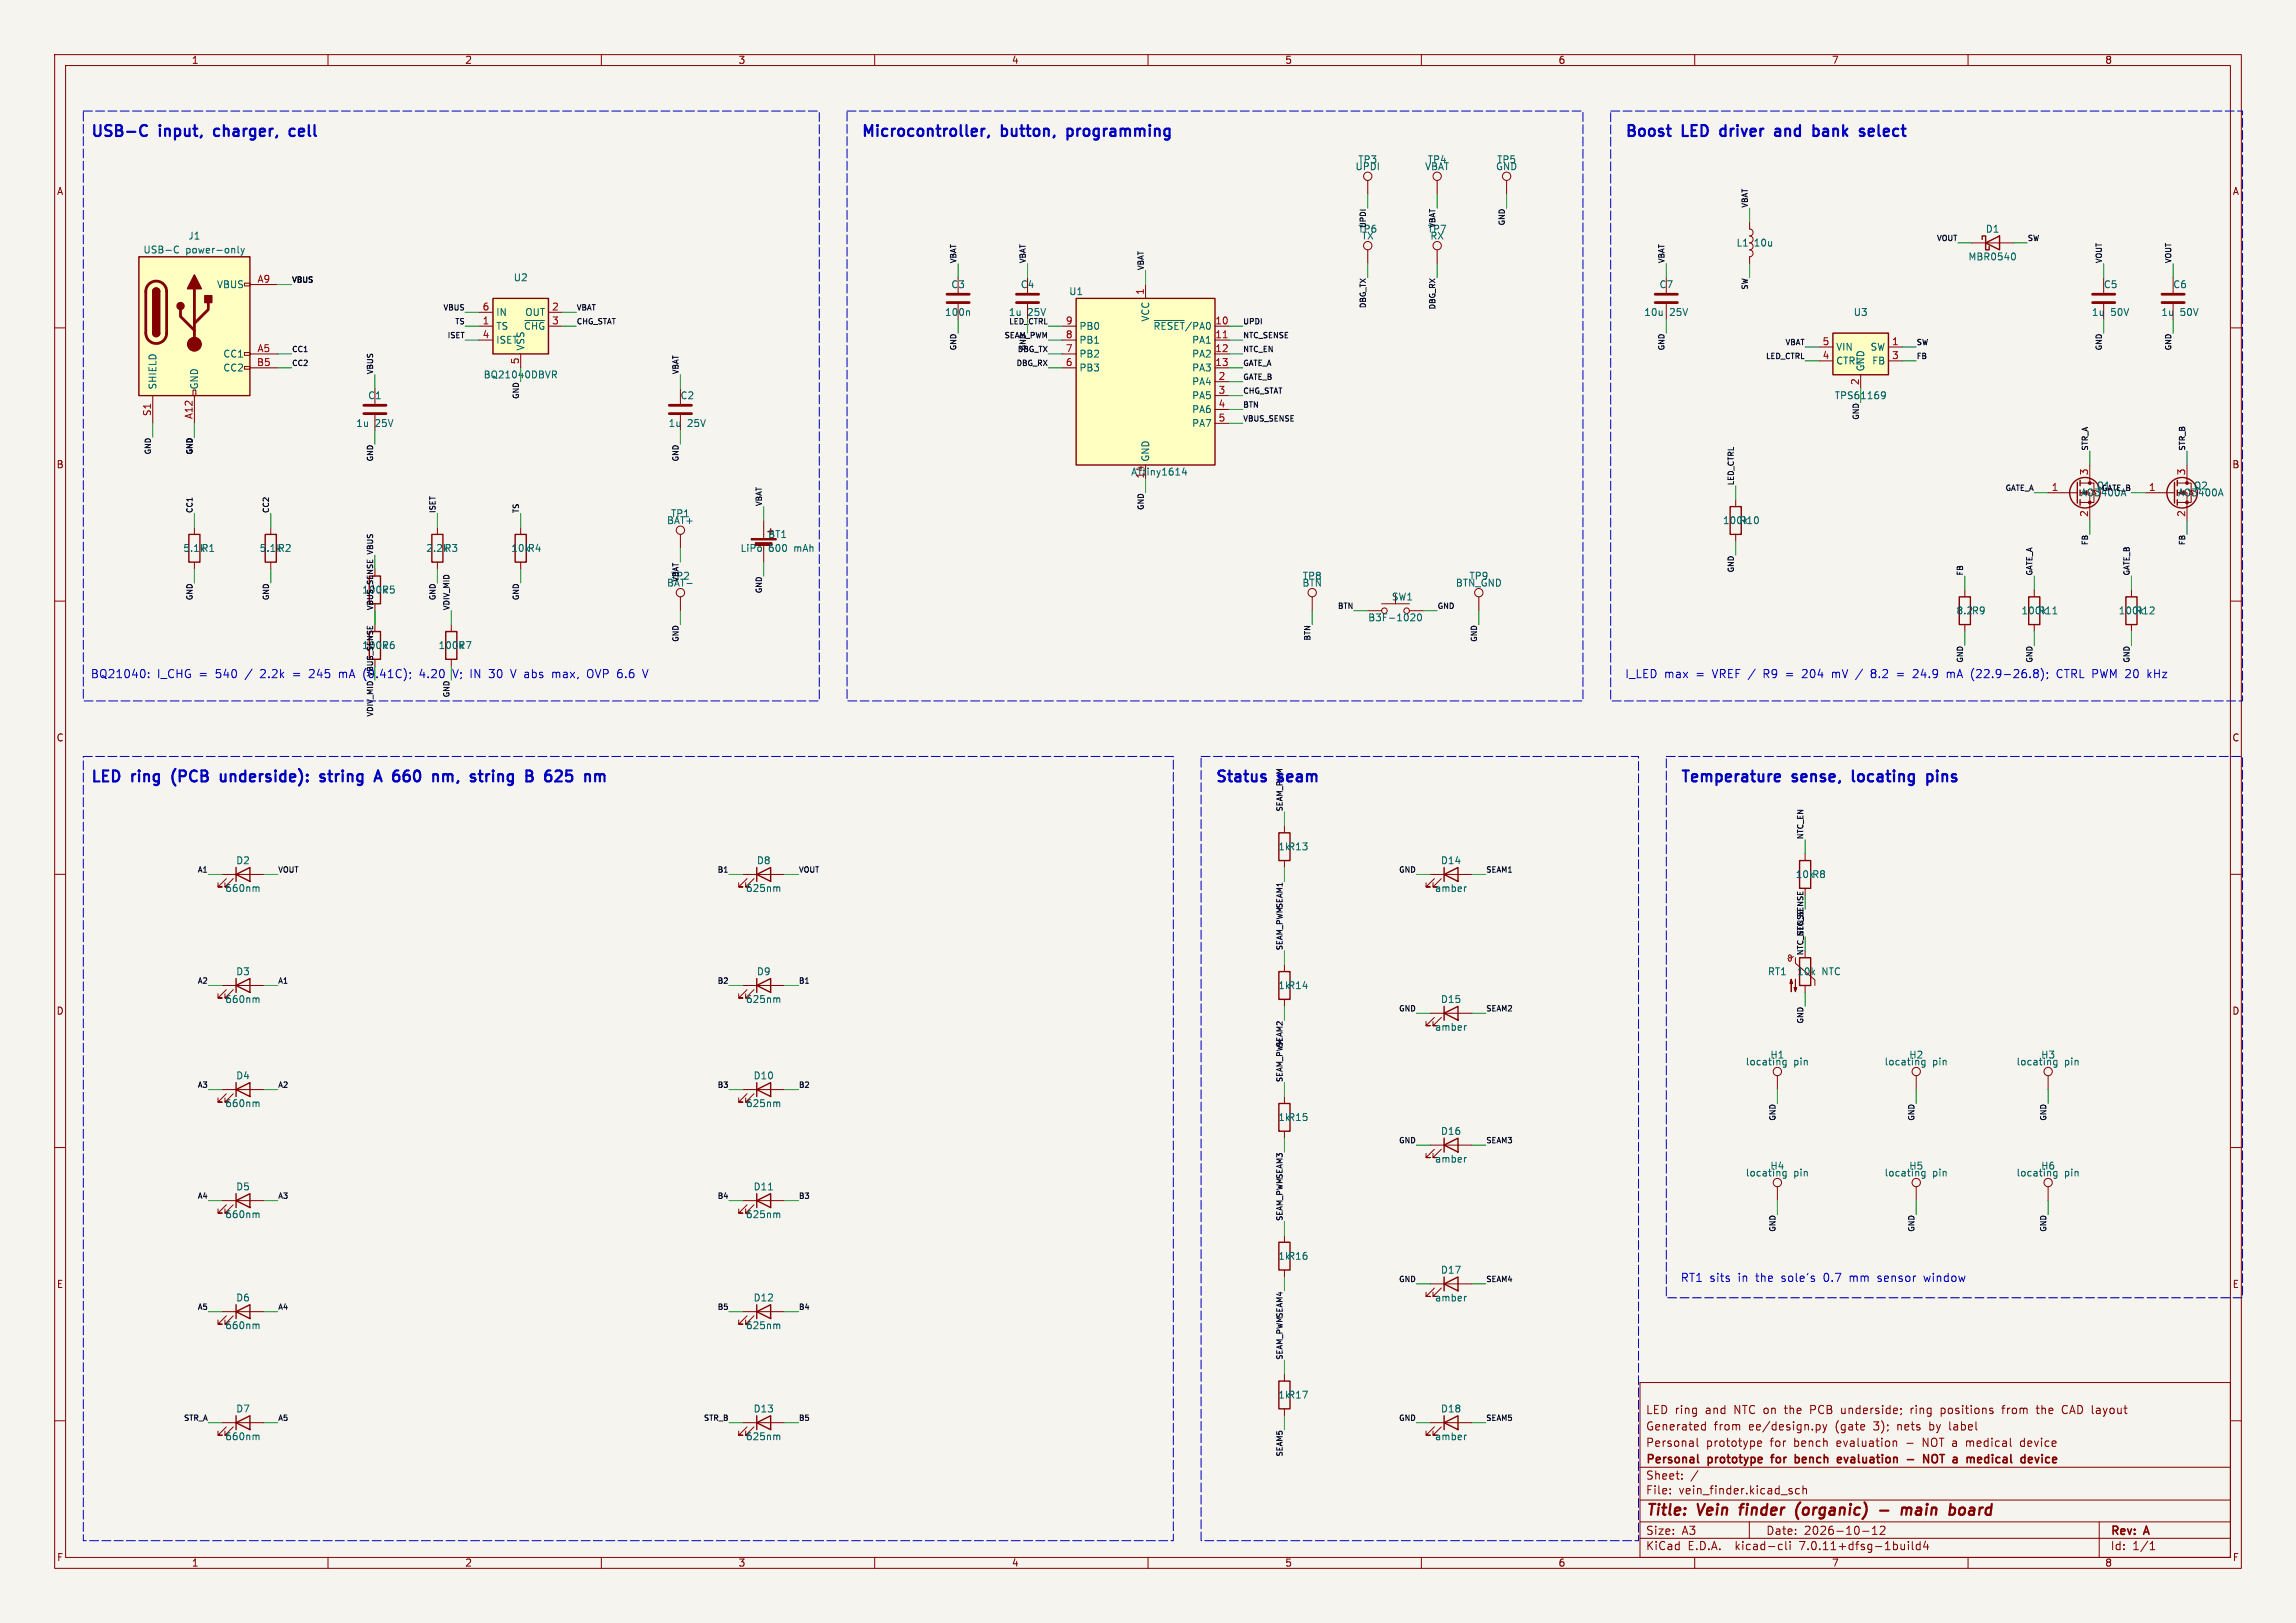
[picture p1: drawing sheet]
<svg xmlns="http://www.w3.org/2000/svg" width="420mm" height="297mm" viewBox="0 0 420 297" stroke-linecap="round" stroke-linejoin="round" font-family="sans-serif">
<defs><g id="words">
<g font-size="2.8" fill="#0000c2">
<text x="16.5" y="25.2">USB-C</text>
<text x="29.3" y="25.2">input,</text>
<text x="40.1" y="25.2">charger,</text>
<text x="54.7" y="25.2">cell</text>
<text x="157.5" y="25.2">Microcontroller,</text>
<text x="183.3" y="25.2">button,</text>
<text x="196.1" y="25.2">programming</text>
<text x="297.2" y="25.2">Boost</text>
<text x="307.9" y="25.2">LED</text>
<text x="315.6" y="25.2">driver</text>
<text x="326.4" y="25.2">and</text>
<text x="334.2" y="25.2">bank</text>
<text x="343.6" y="25.2">select</text>
<text x="16.5" y="143.3">LED</text>
<text x="24.3" y="143.3">ring</text>
<text x="32.4" y="143.3">(PCB</text>
<text x="42.1" y="143.3">underside):</text>
<text x="61.1" y="143.3">string</text>
<text x="72" y="143.3">A</text>
<text x="76.1" y="143.3">660</text>
<text x="84.1" y="143.3">nm,</text>
<text x="91.9" y="143.3">string</text>
<text x="102.8" y="143.3">B</text>
<text x="107.1" y="143.3">625</text>
<text x="222.2" y="143.3">Status</text>
<text x="234" y="143.3">seam</text>
<text x="307.3" y="143.3">Temperature</text>
<text x="328" y="143.3">sense,</text>
<text x="339.8" y="143.3">locating</text>
<text x="354.2" y="143.3">pins</text>
</g>
<g font-size="2.8" fill="#840000">
<text x="301" y="277.9">Title:</text>
<text x="310.6" y="277.9">Vein</text>
<text x="319.2" y="277.9">finder</text>
<text x="330.2" y="277.9">(organic)</text>
<text x="351.1" y="277.9">main</text>
<text x="360.6" y="277.9">board</text>
</g>
<g font-size="2.1" fill="#0000c2">
<text x="16.5" y="124.2">BQ21040:</text>
<text x="28.7" y="124.2">I_CHG =</text>
<text x="39.6" y="124.2">540</text>
<text x="45.2" y="124.2">/</text>
<text x="48.1" y="124.2">2.2k</text>
<text x="54.2" y="124.2">=</text>
<text x="57.3" y="124.2">245</text>
<text x="62.9" y="124.2">mA (0.41C);</text>
<text x="78" y="124.2">4.20</text>
<text x="84.3" y="124.2">V; IN</text>
<text x="91.2" y="124.2">30</text>
<text x="95.4" y="124.2">V abs</text>
<text x="103.2" y="124.2">max,</text>
<text x="109.8" y="124.2">OVP 6.6</text>
<text x="297.2" y="124.2">I_LED max</text>
<text x="310.3" y="124.2">=</text>
<text x="313.4" y="124.2">VREF /</text>
<text x="323" y="124.2">R9</text>
<text x="327.3" y="124.2">=</text>
<text x="330.4" y="124.2">204</text>
<text x="336" y="124.2">mV /</text>
<text x="343.5" y="124.2">8.2</text>
<text x="351.5" y="124.2">24.9</text>
<text x="357.8" y="124.2">mA (22.9-26.8);</text>
<text x="378.3" y="124.2">CTRL PWM 20</text>
<text x="395.3" y="124.2">kHz</text>
<text x="307.3" y="234.7">RT1 sits</text>
<text x="318" y="234.7">in</text>
<text x="321.4" y="234.7">the</text>
<text x="326.2" y="234.7">sole's</text>
<text x="334.1" y="234.7">0.7</text>
<text x="338.9" y="234.7">mm</text>
<text x="344.2" y="234.7">sensor</text>
<text x="352.9" y="234.7">window</text>
</g>
<g font-size="2.1" fill="#840000">
<text x="301" y="262">Generated</text>
<text x="301" y="259">LED ring</text>
<text x="312" y="259">and</text>
<text x="313.5" y="262">from</text>
<text x="317.4" y="259">NTC on</text>
<text x="319.9" y="262">ee/design.py</text>
<text x="326.9" y="259">the</text>
<text x="331.7" y="259">PCB</text>
<text x="335.9" y="262">(gate</text>
<text x="337.5" y="259">underside;</text>
<text x="343" y="262">3);</text>
<text x="347.5" y="262">nets</text>
<text x="350.4" y="259">ring</text>
<text x="353.5" y="262">by</text>
<text x="356" y="259">positions</text>
<text x="357.3" y="262">label</text>
<text x="367.5" y="259">from</text>
<text x="373.9" y="259">the</text>
<text x="378.7" y="259">CAD layout</text>
<text x="301" y="268.2">Personal</text>
<text x="301" y="265">Personal</text>
<text x="312.1" y="265">prototype</text>
<text x="312.5" y="268.2">prototype</text>
<text x="323.9" y="265">for</text>
<text x="324.8" y="268.2">for</text>
<text x="328.3" y="265">bench</text>
<text x="329.6" y="268.2">bench</text>
<text x="336.3" y="265">evaluation</text>
<text x="338" y="268.2">evaluation</text>
<text x="349.1" y="265">-</text>
<text x="352.3" y="265">NOT a</text>
<text x="354.9" y="268.2">NOT</text>
<text x="360.5" y="265">medical</text>
<text x="361" y="268.2">a</text>
<text x="364.1" y="268.2">medical</text>
<text x="370.6" y="265">device</text>
<text x="374.6" y="268.2">device</text>
<text x="301" y="273.7">File:</text>
<text x="301" y="271">Sheet:</text>
<text x="307.1" y="273.7">vein_finder.kicad_sch</text>
<text x="301" y="281.1">Size:</text>
<text x="307.6" y="281.1">A3</text>
<text x="323" y="281.1">Date:</text>
<text x="330" y="281.1">2026-10-12</text>
<text x="386" y="281.3">Rev:</text>
<text x="392.4" y="281.3">A</text>
<text x="301" y="283.9">KiCad</text>
<text x="308.7" y="283.9">E.D.A.</text>
<text x="317.6" y="283.9">kicad-cli</text>
<text x="329.5" y="283.9">7.0.11+dfsg-1build4</text>
<text x="386" y="283.9">Id:</text>
<text x="390.1" y="283.9">1/1</text>
</g>
<g font-size="1.8" fill="#840000">
<text x="35" y="11.9">1</text>
<text x="85" y="11.9">2</text>
<text x="135" y="11.9">3</text>
<text x="185" y="11.9">4</text>
<text x="235" y="11.9">5</text>
<text x="285" y="11.9">6</text>
<text x="335" y="11.9">7</text>
<text x="385" y="11.9">8</text>
<text x="10.3" y="35.9">A</text>
<text x="408.3" y="35.9">A</text>
<text x="10.3" y="85.9">B</text>
<text x="408.2" y="85.9">B</text>
<text x="10.3" y="135.9">C</text>
<text x="408.2" y="135.9">C</text>
<text x="10.3" y="185.9">D</text>
<text x="408.2" y="185.9">D</text>
<text x="10.3" y="235.9">E</text>
<text x="408.3" y="235.9">E</text>
<text x="10.3" y="285.9">F</text>
<text x="35" y="286.9">1</text>
<text x="85" y="286.9">2</text>
<text x="135" y="286.9">3</text>
<text x="185" y="286.9">4</text>
<text x="235" y="286.9">5</text>
<text x="285" y="286.9">6</text>
<text x="335" y="286.9">7</text>
<text x="385" y="286.9">8</text>
<text x="408.3" y="285.9">F</text>
</g>
<g font-size="1.8" fill="#006464">
<text x="247.9" y="31.3">UPDI</text>
<text x="248.4" y="30.1">TP3</text>
<text x="260.6" y="31.3">VBAT</text>
<text x="261.1" y="30.1">TP4</text>
<text x="273.6" y="31.3">GND</text>
<text x="273.8" y="30.1">TP5</text>
<text x="26.1" y="46.6">USB-C</text>
<text x="34" y="46.6">power-only</text>
<text x="34.4" y="44">J1</text>
<text x="248.4" y="42.8">TP6</text>
<text x="249" y="44">TX</text>
<text x="261.1" y="42.8">TP7</text>
<text x="261.5" y="44">RX</text>
<text x="317.6" y="45.3">L1</text>
<text x="320.7" y="45.3">10u</text>
<text x="360" y="47.9">MBR0540</text>
<text x="363.1" y="42.8">D1</text>
<text x="39.6" y="52.9">VBUS</text>
<text x="93.9" y="51.7">U2</text>
<text x="173.9" y="52.9">C3</text>
<text x="186.6" y="52.9">C4</text>
<text x="303.5" y="52.9">C7</text>
<text x="384.7" y="52.9">C5</text>
<text x="397.4" y="52.9">C6</text>
<text x="90.7" y="58">IN</text>
<text x="96" y="58">OUT</text>
<text x="172.8" y="58">100n</text>
<text x="195.5" y="54.2">U1</text>
<text x="210.4" y="58.9" transform="rotate(-90 210.4 58.9)">VCC</text>
<text x="300.7" y="58">10u</text>
<text x="305.4" y="58">25V</text>
<text x="339" y="58">U3</text>
<text x="382.6" y="58">1u</text>
<text x="386.1" y="58">50V</text>
<text x="395.3" y="58">1u</text>
<text x="398.8" y="58">50V</text>
<text x="40.8" y="65.6">CC1</text>
<text x="90.7" y="60.6">TS</text>
<text x="90.7" y="63.1">ISET</text>
<text x="95.7" y="60.6">~{CHG}</text>
<text x="96.1" y="64.3" transform="rotate(-90 96.1 64.3)">VSS</text>
<text x="197.4" y="65.6">PB2</text>
<text x="197.4" y="63.1">PB1</text>
<text x="197.4" y="60.6">PB0</text>
<text x="210.9" y="60.6">~{RESET}/PA0</text>
<text x="218" y="63.1">PA1</text>
<text x="218" y="65.6">PA2</text>
<text x="335.8" y="64.4">VIN</text>
<text x="342.1" y="64.4">SW</text>
<text x="28.8" y="71.4" transform="rotate(-90 28.8 71.4)">SHIELD</text>
<text x="36.4" y="71.4" transform="rotate(-90 36.4 71.4)">GND</text>
<text x="40.8" y="68.2">CC2</text>
<text x="88.4" y="69.4">BQ21040DBVR</text>
<text x="197.4" y="68.2">PB3</text>
<text x="218" y="68.2">PA3</text>
<text x="218" y="70.7">PA4</text>
<text x="335.8" y="66.9">CTRL</text>
<text x="341.2" y="68.1" transform="rotate(-90 341.2 68.1)">GND</text>
<text x="342.4" y="66.9">FB</text>
<text x="67.2" y="73.3">C1</text>
<text x="124.4" y="73.3">C2</text>
<text x="218" y="73.3">PA5</text>
<text x="218" y="75.8">PA6</text>
<text x="335.5" y="73.3">TPS61169</text>
<text x="65.1" y="78.3">1u</text>
<text x="68.6" y="78.3">25V</text>
<text x="122.2" y="78.3">1u</text>
<text x="125.7" y="78.3">25V</text>
<text x="218" y="78.3">PA7</text>
<text x="206.8" y="87.2">ATtiny1614</text>
<text x="209.3" y="87.7" transform="rotate(-90 209.3 87.7)">14</text>
<text x="210.4" y="84.6" transform="rotate(-90 210.4 84.6)">GND</text>
<text x="401.2" y="89.8">Q2</text>
<text x="122.6" y="94.8">TP1</text>
<text x="380.5" y="91">AO3400A</text>
<text x="398.3" y="91">AO3400A</text>
<text x="33.4" y="101.2">5.1k</text>
<text x="36.8" y="101.2">R1</text>
<text x="47.4" y="101.2">5.1k</text>
<text x="50.7" y="101.2">R2</text>
<text x="77.9" y="101.2">2.2k</text>
<text x="81.2" y="101.2">R3</text>
<text x="93.4" y="101.2">10k</text>
<text x="96.4" y="101.2">R4</text>
<text x="121.9" y="96.1">BAT+</text>
<text x="135.4" y="101.2">LiPo</text>
<text x="140.4" y="98.7">BT1</text>
<text x="140.6" y="101.2">600</text>
<text x="145.4" y="101.2">mAh</text>
<text x="315.1" y="96.1">100k</text>
<text x="318.1" y="96.1">R10</text>
<text x="121.9" y="107.5">BAT-</text>
<text x="122.6" y="106.3">TP2</text>
<text x="238.1" y="107.5">BTN</text>
<text x="238.2" y="106.3">TP8</text>
<text x="266.2" y="107.5">BTN_GND</text>
<text x="268.7" y="106.3">TP9</text>
<text x="69.8" y="108.8">R5</text>
<text x="250.2" y="113.9">B3F-1020</text>
<text x="254.5" y="110.1">SW1</text>
<text x="357.8" y="112.6">8.2</text>
<text x="360.6" y="112.6">R9</text>
<text x="369.7" y="112.6">100k</text>
<text x="372.7" y="112.6">R11</text>
<text x="387.5" y="112.6">100k</text>
<text x="390.5" y="112.6">R12</text>
<text x="69.8" y="119">R6</text>
<text x="80.1" y="119">100k</text>
<text x="83.7" y="119">R7</text>
<text x="233.7" y="155.8">1kR13</text>
<text x="43.1" y="158.3">D2</text>
<text x="138.4" y="158.3">D8</text>
<text x="263.5" y="158.3">D14</text>
<text x="328.4" y="160.9">10k</text>
<text x="331.4" y="160.9">R8</text>
<text x="41.1" y="163.4">660nm</text>
<text x="136.4" y="163.4">625nm</text>
<text x="262.4" y="163.4">amber</text>
<text x="43.1" y="178.7">D3</text>
<text x="138.4" y="178.7">D9</text>
<text x="323.3" y="178.7">RT1</text>
<text x="328.6" y="178.7">10k</text>
<text x="333.3" y="178.7">NTC</text>
<text x="41.1" y="183.7">660nm</text>
<text x="136.4" y="183.7">625nm</text>
<text x="233.7" y="181.2">1kR14</text>
<text x="263.5" y="183.7">D15</text>
<text x="262.4" y="188.8">amber</text>
<text x="43.1" y="197.7">D4</text>
<text x="137.8" y="197.7">D10</text>
<text x="319.2" y="195.2">locating</text>
<text x="323.7" y="193.9">H1</text>
<text x="328.1" y="195.2">pin</text>
<text x="344.6" y="195.2">locating</text>
<text x="349.1" y="193.9">H2</text>
<text x="353.5" y="195.2">pin</text>
<text x="368.8" y="195.2">locating</text>
<text x="373.3" y="193.9">H3</text>
<text x="377.6" y="195.2">pin</text>
<text x="41.1" y="202.8">660nm</text>
<text x="136.4" y="202.8">625nm</text>
<text x="233.7" y="205.3">1kR15</text>
<text x="263.5" y="207.9">D16</text>
<text x="262.4" y="213">amber</text>
<text x="319.2" y="215.5">locating</text>
<text x="323.7" y="214.2">H4</text>
<text x="328.1" y="215.5">pin</text>
<text x="344.6" y="215.5">locating</text>
<text x="349.1" y="214.2">H5</text>
<text x="353.5" y="215.5">pin</text>
<text x="368.8" y="215.5">locating</text>
<text x="373.3" y="214.2">H6</text>
<text x="377.6" y="215.5">pin</text>
<text x="43.1" y="218">D5</text>
<text x="137.8" y="218">D11</text>
<text x="41.1" y="223.1">660nm</text>
<text x="136.4" y="223.1">625nm</text>
<text x="233.7" y="230.7">1kR16</text>
<text x="263.5" y="233.3">D17</text>
<text x="43.1" y="238.4">D6</text>
<text x="137.8" y="238.4">D12</text>
<text x="262.4" y="238.4">amber</text>
<text x="41.1" y="243.4">660nm</text>
<text x="136.4" y="243.4">625nm</text>
<text x="233.7" y="256.1">1kR17</text>
<text x="41.1" y="263.8">660nm</text>
<text x="43.1" y="258.7">D7</text>
<text x="136.4" y="263.8">625nm</text>
<text x="137.8" y="258.7">D13</text>
<text x="262.4" y="263.8">amber</text>
<text x="263.5" y="258.7">D18</text>
</g>
<g font-size="1.8" fill="#a90000">
<text x="47" y="51.8">A9</text>
<text x="88.2" y="59.4">1</text>
<text x="88.2" y="56.9">6</text>
<text x="100.9" y="56.9">2</text>
<text x="100.9" y="59.4">3</text>
<text x="194.9" y="59.4">9</text>
<text x="209.3" y="54" transform="rotate(-90 209.3 54)">1</text>
<text x="222.2" y="59.4">10</text>
<text x="47" y="64.5">A5</text>
<text x="88.2" y="62">4</text>
<text x="194.9" y="64.5">7</text>
<text x="194.9" y="62">8</text>
<text x="222.2" y="62">11</text>
<text x="222.2" y="64.5">12</text>
<text x="333.3" y="65.8">4</text>
<text x="333.3" y="63.2">5</text>
<text x="346" y="63.2">1</text>
<text x="346" y="65.8">3</text>
<text x="46.9" y="67.1">B5</text>
<text x="95" y="66.7" transform="rotate(-90 95 66.7)">5</text>
<text x="194.9" y="67.1">6</text>
<text x="222.2" y="67.1">13</text>
<text x="222.8" y="69.6">2</text>
<text x="340.1" y="70.6" transform="rotate(-90 340.1 70.6)">2</text>
<text x="27.7" y="76.2" transform="rotate(-90 27.7 76.2)">S1</text>
<text x="35.3" y="76.8" transform="rotate(-90 35.3 76.8)">A12</text>
<text x="222.8" y="72.1">3</text>
<text x="222.8" y="74.7">4</text>
<text x="222.8" y="77.2">5</text>
<text x="375.2" y="89.9">1</text>
<text x="382" y="87.1" transform="rotate(-90 382 87.1)">3</text>
<text x="393" y="89.9">1</text>
<text x="399.8" y="87.1" transform="rotate(-90 399.8 87.1)">3</text>
<text x="382" y="94.7" transform="rotate(-90 382 94.7)">2</text>
<text x="399.8" y="94.7" transform="rotate(-90 399.8 94.7)">2</text>
</g>
<g font-size="1.8" fill="#0f0f0f">
<text x="184.4" y="58">1u</text>
<text x="188" y="58">25V</text>
<text x="383.4" y="89.8">Q1</text>
<text x="66.1" y="108.8">100k</text>
<text x="66.1" y="119">100k</text>
</g>
<g font-size="1.4" fill="#0f0f0f">
<text x="249.9" y="41.9" transform="rotate(-90 249.9 41.9)">UPDI</text>
<text x="262.6" y="41.8" transform="rotate(-90 262.6 41.8)">VBAT</text>
<text x="275.3" y="41.4" transform="rotate(-90 275.3 41.4)">GND</text>
<text x="319.8" y="38.1" transform="rotate(-90 319.8 38.1)">VBAT</text>
<text x="354.2" y="44.2">VOUT</text>
<text x="370.8" y="44.2">SW</text>
<text x="53.3" y="51.8">VBUS</text>
<text x="175" y="48.3" transform="rotate(-90 175 48.3)">VBAT</text>
<text x="187.7" y="48.3" transform="rotate(-90 187.7 48.3)">VBAT</text>
<text x="209.3" y="49.5" transform="rotate(-90 209.3 49.5)">VBAT</text>
<text x="304.5" y="48.3" transform="rotate(-90 304.5 48.3)">VBAT</text>
<text x="319.8" y="53.2" transform="rotate(-90 319.8 53.2)">SW</text>
<text x="384.5" y="48.3" transform="rotate(-90 384.5 48.3)">VOUT</text>
<text x="397.2" y="48.3" transform="rotate(-90 397.2 48.3)">VOUT</text>
<text x="81" y="56.9">VBUS</text>
<text x="83.1" y="59.4">TS</text>
<text x="105.4" y="56.9">VBAT</text>
<text x="105.4" y="59.4">CHG_STAT</text>
<text x="184.5" y="59.4">LED_CTRL</text>
<text x="227.3" y="59.4">UPDI</text>
<text x="249.9" y="56.5" transform="rotate(-90 249.9 56.5)">DBG_TX</text>
<text x="262.6" y="56.8" transform="rotate(-90 262.6 56.8)">DBG_RX</text>
<text x="53.3" y="64.5">CC1</text>
<text x="81.7" y="62">ISET</text>
<text x="175" y="64.3" transform="rotate(-90 175 64.3)">GND</text>
<text x="183.6" y="62">SEAM_PWM</text>
<text x="186" y="64.5">DBG_TX</text>
<text x="187.7" y="64.3" transform="rotate(-90 187.7 64.3)">GND</text>
<text x="227.3" y="62">NTC_SENSE</text>
<text x="227.3" y="64.5">NTC_EN</text>
<text x="304.5" y="64.3" transform="rotate(-90 304.5 64.3)">GND</text>
<text x="322.9" y="65.8">LED_CTRL</text>
<text x="326.5" y="63.2">VBAT</text>
<text x="350.5" y="65.8">FB</text>
<text x="350.5" y="63.2">SW</text>
<text x="384.5" y="64.3" transform="rotate(-90 384.5 64.3)">GND</text>
<text x="397.2" y="64.3" transform="rotate(-90 397.2 64.3)">GND</text>
<text x="53.3" y="67">CC2</text>
<text x="68.3" y="68.6" transform="rotate(-90 68.3 68.6)">VBUS</text>
<text x="124.2" y="68.6" transform="rotate(-90 124.2 68.6)">VBAT</text>
<text x="185.8" y="67">DBG_RX</text>
<text x="227.3" y="69.6">GATE_B</text>
<text x="227.3" y="67">GATE_A</text>
<text x="95" y="73.2" transform="rotate(-90 95 73.2)">GND</text>
<text x="227.3" y="72.1">CHG_STAT</text>
<text x="227.3" y="74.7">BTN</text>
<text x="227.3" y="77.2">VBUS_SENSE</text>
<text x="340.1" y="77" transform="rotate(-90 340.1 77)">GND</text>
<text x="27.7" y="83.3" transform="rotate(-90 27.7 83.3)">GND</text>
<text x="35.3" y="83.3" transform="rotate(-90 35.3 83.3)">GND</text>
<text x="382" y="82.5" transform="rotate(-90 382 82.5)">STR_A</text>
<text x="399.8" y="82.5" transform="rotate(-90 399.8 82.5)">STR_B</text>
<text x="68.3" y="84.6" transform="rotate(-90 68.3 84.6)">GND</text>
<text x="124.2" y="84.6" transform="rotate(-90 124.2 84.6)">GND</text>
<text x="317.2" y="88.9" transform="rotate(-90 317.2 88.9)">LED_CTRL</text>
<text x="366.7" y="89.9">GATE_A</text>
<text x="384.3" y="89.9">GATE_B</text>
<text x="35.3" y="94" transform="rotate(-90 35.3 94)">CC1</text>
<text x="49.3" y="94" transform="rotate(-90 49.3 94)">CC2</text>
<text x="79.7" y="94" transform="rotate(-90 79.7 94)">ISET</text>
<text x="95" y="94" transform="rotate(-90 95 94)">TS</text>
<text x="139.4" y="92.7" transform="rotate(-90 139.4 92.7)">VBAT</text>
<text x="209.3" y="93.5" transform="rotate(-90 209.3 93.5)">GND</text>
<text x="382" y="99.9" transform="rotate(-90 382 99.9)">FB</text>
<text x="399.8" y="99.9" transform="rotate(-90 399.8 99.9)">FB</text>
<text x="124.2" y="106.6" transform="rotate(-90 124.2 106.6)">VBAT</text>
<text x="317.2" y="104.9" transform="rotate(-90 317.2 104.9)">GND</text>
<text x="359.1" y="105.4" transform="rotate(-90 359.1 105.4)">FB</text>
<text x="371.8" y="105.4" transform="rotate(-90 371.8 105.4)">GATE_A</text>
<text x="389.6" y="105.4" transform="rotate(-90 389.6 105.4)">GATE_B</text>
<text x="35.3" y="110" transform="rotate(-90 35.3 110)">GND</text>
<text x="49.3" y="110" transform="rotate(-90 49.3 110)">GND</text>
<text x="68.3" y="111.8" transform="rotate(-90 68.3 111.8)">VBUS_SENSE VBUS</text>
<text x="79.7" y="110" transform="rotate(-90 79.7 110)">GND</text>
<text x="82.3" y="111.8" transform="rotate(-90 82.3 111.8)">VDIV_MID</text>
<text x="95" y="110" transform="rotate(-90 95 110)">GND</text>
<text x="139.4" y="108.7" transform="rotate(-90 139.4 108.7)">GND</text>
<text x="244.6" y="111.5">BTN</text>
<text x="262.9" y="111.5">GND</text>
<text x="124.2" y="117.6" transform="rotate(-90 124.2 117.6)">GND</text>
<text x="239.8" y="117.4" transform="rotate(-90 239.8 117.4)">BTN</text>
<text x="270.2" y="117.6" transform="rotate(-90 270.2 117.6)">GND</text>
<text x="359.1" y="121.4" transform="rotate(-90 359.1 121.4)">GND</text>
<text x="371.8" y="121.4" transform="rotate(-90 371.8 121.4)">GND</text>
<text x="389.6" y="121.4" transform="rotate(-90 389.6 121.4)">GND</text>
<text x="82.3" y="127.8" transform="rotate(-90 82.3 127.8)">GND</text>
<text x="329.9" y="153.7" transform="rotate(-90 329.9 153.7)">NTC_EN</text>
<text x="36" y="159.7">A1</text>
<text x="50.8" y="159.7">VOUT</text>
<text x="131.1" y="159.7">B1</text>
<text x="146" y="159.7">VOUT</text>
<text x="255.8" y="159.7">GND</text>
<text x="271.8" y="159.7">SEAM1</text>
<text x="234.7" y="174" transform="rotate(-90 234.7 174)">SEAM_PWMSEAM1</text>
<text x="329.9" y="171.4" transform="rotate(-90 329.9 171.4)">NTC_SENSE</text>
<text x="36" y="180.1">A2</text>
<text x="50.8" y="180.1">A1</text>
<text x="131.1" y="180.1">B2</text>
<text x="146" y="180.1">B1</text>
<text x="255.8" y="185.1">GND</text>
<text x="271.8" y="185.1">SEAM2</text>
<text x="234.7" y="191.8" transform="rotate(-90 234.7 191.8)">SEAM2</text>
<text x="329.9" y="187.5" transform="rotate(-90 329.9 187.5)">GND</text>
<text x="36" y="199.1">A3</text>
<text x="50.8" y="199.1">A2</text>
<text x="131.1" y="199.1">B3</text>
<text x="146" y="199.1">B2</text>
<text x="234.7" y="198.1" transform="rotate(-90 234.7 198.1)">SEAM_PWM</text>
<text x="255.8" y="209.3">GND</text>
<text x="271.8" y="209.3">SEAM3</text>
<text x="324.8" y="205.2" transform="rotate(-90 324.8 205.2)">GND</text>
<text x="350.2" y="205.2" transform="rotate(-90 350.2 205.2)">GND</text>
<text x="374.4" y="205.2" transform="rotate(-90 374.4 205.2)">GND</text>
<text x="36" y="219.4">A4</text>
<text x="50.8" y="219.4">A3</text>
<text x="131.1" y="219.4">B4</text>
<text x="146" y="219.4">B3</text>
<text x="234.7" y="223.5" transform="rotate(-90 234.7 223.5)">SEAM_PWMSEAM3</text>
<text x="324.8" y="225.6" transform="rotate(-90 324.8 225.6)">GND</text>
<text x="350.2" y="225.6" transform="rotate(-90 350.2 225.6)">GND</text>
<text x="374.4" y="225.6" transform="rotate(-90 374.4 225.6)">GND</text>
<text x="36" y="239.8">A5</text>
<text x="50.8" y="239.8">A4</text>
<text x="131.1" y="239.8">B5</text>
<text x="146" y="239.8">B4</text>
<text x="255.8" y="234.7">GND</text>
<text x="271.8" y="234.7">SEAM4</text>
<text x="234.7" y="248.9" transform="rotate(-90 234.7 248.9)">SEAM_PWMSEAM4</text>
<text x="33.5" y="260.1">STR_A</text>
<text x="50.8" y="260.1">A5</text>
<text x="128.6" y="260.1">STR_B</text>
<text x="146" y="260.1">B5</text>
<text x="255.8" y="260.1">GND</text>
<text x="271.8" y="260.1">SEAM5</text>
<text x="234.7" y="266.7" transform="rotate(-90 234.7 266.7)">SEAM5</text>
</g>
<g font-size="1.4" fill="#0000c2">
<text x="68.3" y="131.3" transform="rotate(-90 68.3 131.3)">VDIV_MID VBUS_SENSE</text>
<text x="234.7" y="148.6" transform="rotate(-90 234.7 148.6)">SEAM_PWM</text>
</g>
</g></defs>
<path d="M0 0h420v297h-420z" fill="#f5f4ef" stroke="#f5f4ef" stroke-width=".18"/>
<g fill="none" stroke="#840000" stroke-width=".18">
<path d="M10 10h400v277h-400zM12 12h396v273h-396zM60 10v2M110 10v2M160 10v2M210 10v2M260 10v2M310 10v2M360 10v2M250.2 33v2.6M262.9 33v2.6M275.6 33v2.6"/>
<path d="M10 60h2M44.7 51.8h1v.5h-1zM45.7 52.1h5.1M87.6 59.7h2.6M87.6 57.2h2.6M100.3 59.7h2.6M100.3 57.2h2.6M175.3 50.8v2.8M175.3 55.6v2.8M188 50.8v2.8M188 55.6v2.8M194.3 59.7h2.5"/>
<path d="M209.5 52.1v2.5M222.2 59.7h2.6M250.2 45.7v2.6M262.9 45.7v2.6M304.8 50.8v2.8M304.8 55.6v2.8M320 40.6v1.3a.64 .64 0 0 1 .7 .6 .64 .64 0 0 1-.7 .7 .64 .64 0 0 1 .7 .6 .64 .64 0 0 1-.7 .7 .64 .64 0 0 1 .7 .6 .64 .64 0 0 1-.7 .6 .64 .64 0 0 1 .7 .7 .64 .64 0 0 1-.7 .6v1.3M360.7 44.5h7.6M384.8 50.8v2.8M384.8 55.6v2.8M397.5 50.8v2.8M397.5 55.6v2.8"/>
<path d="M408 60h2M27.9 72.4v5.1M35.3 71.4h.5v1h-.5zM35.6 72.4v5.1M44.7 67.1h1v.5h-1zM44.7 64.5h1v.5h-1zM45.7 64.8h5.1M45.7 67.3h5.1M68.6 71.1v2.8M68.6 75.9v2.8M87.6 62.2h2.6M95.2 64.8v2.5"/>
<path d="M124.5 71.1v2.8M124.5 75.9v2.8M194.3 62.2h2.5M194.3 64.8h2.5M194.3 67.3h2.5M222.2 62.2h2.6M222.2 64.8h2.6M222.2 67.3h2.6M222.2 69.9h2.6M222.2 72.4h2.6M222.2 74.9h2.6M222.2 77.5h2.6"/>
<path d="M332.7 63.5h2.6M332.7 66h2.6M340.4 68.6v2.5M345.4 63.5h2.6M345.4 66h2.6M35.6 96.5v1.3M49.5 96.5v1.3M80 96.5v1.3M95.2 96.5v1.3M124.5 97.8v2.5M139.7 95.3v3.3M139.7 99.6v3.3"/>
<path d="M209.5 85.1v2.5M317.5 91.4v1.3M317.5 97.8v1.3M374.6 90.2h5.4M380.5 90.2h1.8v5.1M380.5 88.4h2.5v3.5h-2.5M382.3 85.1v3.3M392.4 90.2h5.4M398.3 90.2h1.7v5.1M398.3 88.4h2.5v3.5h-2.5M400 85.1v3.3M10 110h2"/>
<path d="M35.6 102.9v1.2M49.5 102.9v1.2M80 102.9v1.2M82.5 114.3v1.3M95.2 102.9v1.2M124.5 109.2v2.6M240 109.2v2.6M250.2 111.8h2.5M252.7 110.5h5.1M257.8 111.8h2.5M270.5 109.2v2.6M359.4 108v1.2"/>
<path d="M359.4 114.3v1.3M372.1 108v1.2M372.1 114.3v1.3M389.9 108v1.2M389.9 114.3v1.3M408 110h2M82.5 120.7v1.2M10 160h2M234.9 151.1v1.3M234.9 157.5v1.3M330.2 156.2v1.3M408 160h2"/>
<path d="M40.6 160h7.7M41.4 160.8l-1.5 1.5h.7h-.7v-.8M42.7 160.8l-1.6 1.5h.8h-.8v-.8M135.9 160h7.6M136.7 160.8l-1.6 1.5h.8h-.8v-.8M137.9 160.8l-1.5 1.5h.8h-.8v-.8M234.9 176.5v1.3M261.6 160h7.6M262.4 160.8l-1.5 1.5h.7h-.7v-.8M263.7 160.8l-1.6 1.5h.8h-.8v-.8M328 175l-.2 .2-.3 .1-.3-.1v-.3l.2-.1 .2 .1 .1 .8-.2 .2-.3-.1-.2-.4M328.4 175.3v1l3.6 3v1"/>
<path d="M330.2 162.6v1.2M330.2 174v1.3M40.6 199.4h7.7M40.6 180.3h7.7M41.4 181.1l-1.5 1.5h.7h-.7v-.7M42.7 181.1l-1.6 1.5h.8h-.8v-.7M135.9 199.4h7.6M135.9 180.3h7.6M136.7 181.1l-1.6 1.5h.8h-.8v-.7M137.9 181.1l-1.5 1.5h.8h-.8v-.7M234.9 182.9v1.3M261.6 185.4h7.6"/>
<path d="M262.4 186.2l-1.5 1.5h.7h-.7v-.8M263.7 186.2l-1.6 1.5h.8h-.8v-.8M325.1 196.9v2.5M330.2 180.3v1.3M350.5 196.9v2.5M374.6 196.9v2.5M10 210h2M40.6 219.7h7.7M41.4 200.2l-1.5 1.5h.7h-.7v-.8M42.7 200.2l-1.6 1.5h.8h-.8v-.8M135.9 219.7h7.6M136.7 200.2l-1.6 1.5h.8h-.8v-.8"/>
<path d="M137.9 200.2l-1.5 1.5h.8h-.8v-.8M234.9 200.7v1.2M234.9 207v1.3M261.6 209.6h7.6M262.4 210.3l-1.5 1.5h.7h-.7v-.7M263.7 210.3l-1.6 1.5h.8h-.8v-.7M325.1 217.2v2.5M350.5 217.2v2.5M374.6 217.2v2.5M408 210h2M41.4 220.5l-1.5 1.5h.7h-.7v-.8M42.7 220.5l-1.6 1.5h.8h-.8v-.8"/>
<path d="M136.7 220.5l-1.6 1.5h.8h-.8v-.8M137.9 220.5l-1.5 1.5h.8h-.8v-.8M234.9 226.1v1.2M234.9 232.4v1.3M261.6 234.9h7.6M262.4 235.7l-1.5 1.5h.7h-.7v-.7M263.7 235.7l-1.6 1.5h.8h-.8v-.7M10 260h2M40.6 240h7.7M41.4 240.8l-1.5 1.5h.7h-.7v-.7M42.7 240.8l-1.6 1.5h.8h-.8v-.7M135.9 240h7.6"/>
<path d="M136.7 240.8l-1.6 1.5h.8h-.8v-.7M137.9 240.8l-1.5 1.5h.8h-.8v-.7M234.9 251.5v1.2M234.9 257.8v1.3M300 253h108v32h-108zM336.9 257.7v.9M349.6 257.7v1M349.9 257.7l-.3 .3M355.1 257.7v1.5M355.1 258.6l.4 .1M355.5 257.7l-.4 .1M366.2 257.7h.5"/>
<path d="M366.7 257.2l-.3 .2v1.3M372.4 257.7h.6M372.7 257.2v1.3l.3 .2M377.4 258.5a.52 .52 0 0 0 .8 0M378.2 257.3h-.1a.54 .54 0 0 0-.7 .1M408 260h2M40.6 260.3h7.7M41.4 261.1l-1.5 1.5h.7h-.7v-.7M42.7 261.1l-1.6 1.5h.8h-.8v-.7M135.9 260.3h7.6M136.7 261.1l-1.6 1.5h.8h-.8v-.7M137.9 261.1l-1.5 1.5h.8h-.8v-.7"/>
<path d="M261.6 260.3h7.6M262.4 261.1l-1.5 1.5h.7h-.7v-.7M263.7 261.1l-1.6 1.5h.8h-.8v-.7M300 278.5h108M300 274.5h108M300 268.5h108M305.5 273.2v.2M305.5 272.5v.1M307.7 270.5v.2M307.7 269.8v.1M310.4 263.2v1.3l.3 .2M310.6 269.1l-1.3 1.9"/>
<path d="M311.4 261.6h.5M311.4 260.8h.5M311.9 260.2v1.5M320 278.5v3M321.5 264.2l.7-.2v-.2l-.5-.1-.2 .2 .1 .7h.6M327.7 272.4l.1 .1M327.7 272.9l.2 .2-.2 .3M329.2 272.5l-.5-.1-.3 .3v.4l.2 .2h.6M329.8 272.5l.2-.1 .4 .1v.9M329.8 271.9v1.5M332.4 260.7h.3l.2 .3v.5l-.5 .2M333.4 260.7l.4 1"/>
<path d="M333.8 261.7l-.4 .5M334.2 260.7l-.4 1M342.5 279.7l.4-.4v1.5M343.9 279.4l.6-.1 .2 .1 .1 .3-.9 1.1h.9M346.4 263.8h.5v.9M356.7 260.2v1.4M359.7 263.7v1M359.9 263.7l-.2 .1M370.2 263.7h-.3l-.3 .3 .1 .5 .5 .2M384 278.5v6.5M60 285v2M110 285v2"/>
<path d="M160 285v2M210 285v2M260 285v2M300 281.5h108M310 285v2M325.6 282.6l.4 .1M326 283.5l-.4 .1M326.7 282.1v1.3l.2 .2M327.4 282.1v.1M327.4 282.6v1M340.7 280.2h1.2M342.5 280.8h.9"/>
<path d="M349.1 282.1v.1M349.1 282.6v1M349.8 282.1v1.3l.2 .2M351.2 282.7l-.4-.1-.3 .3v.4l.2 .2h.5M351.2 282.1v1.5M352.2 282l-.3 1.1h.9M352.6 282.6v1M360 285v2M393.3 283.6h.9M393.3 282.5l.4-.4v1.5"/>
<circle cx="250.2" cy="32.3" r=".76"/>
<circle cx="262.9" cy="32.3" r=".76"/>
<circle cx="275.6" cy="32.3" r=".76"/>
<circle cx="250.2" cy="45" r=".76"/>
<circle cx="262.9" cy="45" r=".76"/>
<circle cx="124.5" cy="97" r=".76"/>
<circle cx="124.5" cy="108.5" r=".76"/>
<circle cx="240" cy="108.5" r=".76"/>
<circle cx="253.2" cy="111.8" r=".51"/>
<circle cx="257.3" cy="111.8" r=".51"/>
<circle cx="270.5" cy="108.5" r=".76"/>
<circle cx="325.1" cy="196.1" r=".76"/>
<circle cx="350.5" cy="196.1" r=".76"/>
<circle cx="374.7" cy="196.1" r=".76"/>
<circle cx="325.1" cy="216.4" r=".76"/>
<circle cx="350.5" cy="216.4" r=".76"/>
<circle cx="374.7" cy="216.4" r=".76"/>
</g>
<path d="M318.2 275.9h.7M318.5 275.5l-.2 1.7M329.3 274.9a2.35 2.35 0 0 0-.3 3.1M343.9 276.4h1.5M348 276.1a.49 .49 0 0 1 .8 .1M348 275.9l-.2 1.3M348.8 276.2a.5 .5 0 0 1 .8-.2l-.1 1.2M348.8 276.2l-.1 1M358.5 276.1a.52 .52 0 0 1 .6-.2 .52 .52 0 0 1 .4 .4l-.1 .5a.6 .6 0 0 1-.9 .3" fill="none" stroke="#840000" stroke-width=".4"/>
<g fill="none" stroke="#840000" stroke-width=".3">
<path d="M310.5 266.2v1.3l.3 .2M323.9 266.7h.6M328.4 266.8l.4-.1 .2 .1M328.4 266.2v1.5M329 267.5l-.2 .2-.4-.1M336.3 266.7l.5 .1v.2l-.7 .2M336.8 267.6l-.5 .1M337.3 266.7l.4 1M348.9 267.1h1.1M352.8 266.2v1.5l-.9-1.5v1.5M354.4 266.7a.5 .5 0 0 0-.5-.5 .5 .5 0 0 0-.5 .5v.5a.5 .5 0 0 0 .5 .5 .5 .5 0 0 0 .5-.5M360 266.7l.4 .1"/>
<path d="M363.6 266.7l-.4 .1-.2 .2 .1 .5 .5 .2M372.3 266.7l.3 1 .4-1M373.5 266.2v.1M373.5 266.7v1"/>
</g>
<g fill="none" stroke="#840000" stroke-width=".51">
<path d="M27.2 52a1.9 1.9 0 0 1 2.1-.4 1.9 1.9 0 0 1 1.2 1.7v7.7a1.91 1.91 0 0 1-1.9 1.9 1.91 1.91 0 0 1-1.9-1.9v-7.8l.2-.7zM33 56.6v1.3l2.6 2.6M35.6 52.8v10.2M38.1 55.4v1.2l-2.5 2.6M173.2 55.4h4.1M173.2 53.8h4.1M185.9 55.4h4.1M185.9 53.8h4.1M302.8 55.4h4M302.8 53.8h4M382.8 55.4h4M382.8 53.8h4"/>
<path d="M395.5 55.4h4M395.5 53.8h4M66.5 75.7h4.1M66.5 74.2h4.1M122.4 75.7h4.1M122.4 74.2h4.1"/>
</g>
<g fill="none" stroke="#840000" stroke-width=".25">
<path d="M25.4 47h20.3v25.4h-20.3zM27.9 53.3a.64 .64 0 0 1 .7-.6 .64 .64 0 0 1 .6 .6M90.2 54.6h10.1v10.2h-10.1zM196.8 54.6h25.4v30.5h-25.4zM362.6 43.8v-.6h.6v2.5h.7v-.6M363.2 44.5l2.6-1.3v2.5zM27.9 61a.64 .64 0 0 0 .7 .6 .64 .64 0 0 0 .6-.6M335.3 61h10.1v7.6h-10.1zM34.5 97.8h2.1v5.1h-2.1zM48.5 97.8h2v5.1h-2zM79 97.8h2v5.1h-2zM94.2 97.8h2.1v5.1h-2.1z"/>
<path d="M316.5 92.7h2v5.1h-2zM380 88.3v3.8M380.5 87.9v1M380.5 91.4v1.1M397.8 88.3v3.8M398.3 87.9v1M398.3 91.4v1.1M67.6 115.6h2v5.1h-2zM67.6 105.4h2v5.1h-2zM81.5 115.6h2.1v5.1h-2.1zM358.4 109.2h2v5.1h-2zM371.1 109.2h2v5.1h-2z"/>
<path d="M388.9 109.2h2v5.1h-2zM43.2 158.8v2.5M138.4 158.8v2.5M233.9 152.4h2.1v5.1h-2.1zM264.2 158.8v2.5M329.2 157.5h2v5.1h-2zM43.2 160l2.5-1.2v2.5zM43.2 179.1v2.5M138.4 160l2.6-1.2v2.5zM138.4 179.1v2.5M233.9 177.8h2.1v5.1h-2.1zM264.2 160l2.5-1.2v2.5z"/>
<path d="M329.2 175.3h2v5h-2zM43.2 199.4l2.5-1.3v2.6zM43.2 180.3l2.5-1.2v2.5zM43.2 198.1v2.6M138.4 199.4l2.6-1.3v2.6zM138.4 180.3l2.6-1.2v2.5zM138.4 198.1v2.6M264.2 185.4l2.5-1.2v2.5zM264.2 184.2v2.5M43.2 219.7l2.5-1.3v2.6zM43.2 218.4v2.6M138.4 219.7l2.6-1.3v2.6z"/>
<path d="M138.4 218.4v2.6M233.9 201.9h2.1v5.1h-2.1zM264.2 209.6l2.5-1.3v2.5zM264.2 208.3v2.5M43.2 238.8v2.5M138.4 238.8v2.5M233.9 227.3h2.1v5.1h-2.1zM264.2 234.9l2.5-1.2v2.5zM264.2 233.7v2.5M43.2 240l2.5-1.2v2.5zM43.2 259.1v2.5M138.4 240l2.6-1.2v2.5z"/>
<path d="M138.4 259.1v2.5M233.9 252.7h2.1v5.1h-2.1zM264.2 259.1v2.5M43.2 260.3l2.5-1.2v2.5zM138.4 260.3l2.6-1.2v2.5zM264.2 260.3l2.5-1.2v2.5z"/>
<circle cx="381.4" cy="90.2" r="2.79"/>
<circle cx="399.2" cy="90.2" r="2.79"/>
</g>
<g fill="none" stroke="#006464" stroke-width=".18">
<path d="M32.1 45.1l.3-.1 .3 .2M32.7 46.2l-.3 .1-.3-.1M43.5 45v1.1l.2 .2M44.1 45.5l.3 .8M44.4 46.3l-.3 .4M44.7 45.5l-.3 .8M96 58.6h3.6M177.2 56.9l.1 .2v.6M211.1 58.6h5.5M368.4 46.3a.79 .79 0 0 1 0 1.3M101.1 67.9h.4l.3 .2-.1 .4-.6 .1M101.4 68.6l.4 .6"/>
<path d="M344.4 71.7h.2l.3 .2a.84 .84 0 0 1-.4 1.1h-.2M344.9 72.2l-.3 .3h-.2M216.6 85.6l-.3 .9h.8M216.9 86.1v.8M388.4 89.5l.5 1.2M406.2 89.5l.4 1.2M125.6 106.8h1M258.3 112.3l.4 .1 .1 .3-.8 .9h.8M259.4 112.5l.2-.2a.68 .68 0 0 1 .4 .7 .68 .68 0 0 1-.4 .6l-.3-.5zM375.5 112.3h.8M47 162.3l.4 .2v.6M142.3 162.3l.3 .2v.6"/>
<path d="M268.2 162.3l-.2 .1M47 182.6l.4 .2v.7M142.3 182.6l.3 .2v.7M268.2 187.7l-.2 .1M326.1 194.3l.1 .5h.5M326.2 194.1h.5M326.7 194v1.1l-.2 .2h-.3M351.5 194.3l.1 .5h.5M351.8 194l.3 .1M352.1 194v1.1l-.2 .2h-.3M375.6 194.3l.2 .5h.5M375.9 194l.4 .1"/>
<path d="M376.3 194v1.1l-.3 .2h-.3M47 201.7l.4 .1v.7M140.6 217.7h.7M142.3 201.7l.3 .1v.7M268.2 211.8l-.2 .1M326.1 214.6l.1 .5h.5M326.4 214.4h.3M326.7 214.4v1l-.2 .2h-.3M351.5 214.6l.1 .5h.5M351.8 214.4h.3M352.1 214.4v1l-.2 .2h-.3M375.6 214.6l.2 .5h.5"/>
<path d="M375.9 214.4h.4M376.3 214.4v1l-.3 .2h-.3M47 222l.4 .2v.6M142.3 222l.3 .2v.6M268.2 237.2l-.2 .1M47 242.3l.4 .2v.6M142.3 242.3l.3 .2v.6M47 262.6l.4 .2v.7M142.3 262.6l.3 .2v.7M268.2 262.6l-.2 .1"/>
</g>
<g fill="#ffffc2" stroke="#ffffc2" stroke-width=".18">
<path d="M196.8 54.6h25.4v30.5h-25.4z"/>
<path d="M90.2 54.6h10.1v10.2h-10.1z"/>
<path d="M25.4 47h20.3v25.4h-20.3z"/>
<path d="M335.3 61h10.1v7.6h-10.1z"/>
</g>
<path d="M223.8 61.8h.7" fill="none" stroke="#a90000" stroke-width=".18"/>
<g fill="#840000" stroke="#840000" stroke-width=".18">
<path d="M137.4 98.6h4.6v.2h-4.6z"/>
<path d="M138.2 99.3h3v.5h-3z"/>
<path d="M327.7 179.2l.2 .8h-.5l.3-.8v2.3z"/>
<path d="M328.4 179.2v2.3l-.2-.8h.5l-.3 .8z"/>
<circle cx="35.6" cy="63" r="1.27"/>
<circle cx="400" cy="91.9" r=".25"/>
<circle cx="400" cy="88.4" r=".25"/>
<circle cx="382.3" cy="91.9" r=".25"/>
<circle cx="382.3" cy="88.4" r=".25"/>
</g>
<g fill="#840000" stroke="#840000" stroke-width=".25">
<path d="M27.9 61h1.3a.64 .64 0 0 1-.6 .6 .64 .64 0 0 1-.7-.6z"/>
<path d="M27.9 53.3h1.3v7.7h-1.3z"/>
<path d="M28.1 52.9a.64 .64 0 0 1 .7-.1 .64 .64 0 0 1 .4 .5h-1.3z"/>
<path d="M35.6 50.3l1.2 2.5h-2.5z"/>
<path d="M37.5 54.1h1.2v1.3h-1.2z"/>
<circle cx="33" cy="56" r=".63"/>
</g>
<path d="M132.5 159.6h.6M328.8 174h1l-1 .6h1M328.8 173.1v.6M328.8 173.4h1M328.9 172.2a.44 .44 0 0 0 .4 .6 .44 .44 0 0 0 .4-.6M329.9 171.2v.8" fill="none" stroke="#0f0f0f" stroke-width=".18"/>
<g fill="none" stroke="#0000c2" stroke-width=".4">
<path d="M26 23a.7 .7 0 0 1 .9 .1M26.9 24.7a.7 .7 0 0 1-.9 .1M39.2 23.7v.2v.8M53.9 23.6h-.6l-.3 .3v.6l.2 .3 .1 .1 .6-.1M179.6 23.6v1.3M180.1 23.6h-.4l-.1 .3M180.9 24.8l-.2 .4M195.3 23.6v1.9M195.3 24.8l.2 .1M195.5 23.6h-.2M314.8 23.7l-.1 .2 .1 .8M324.8 23.6h.5l.3 .2"/>
<path d="M325.6 24l-.6 .1a.39 .39 0 0 0-.3 .4 .39 .39 0 0 0 .3 .4l.6-.1M331.9 23.6h.4l.4 .3-.1 .8-.3 .2h-.4M342.7 23.6h-.6l-.3 .2 .1 1 .2 .1 .6-.1M342.8 24l-1 .2M40.4 141.7l.1 1.2a.54 .54 0 0 0 .7-.1M41.2 141.7v1.3M59.3 141.8l-.4-.1-.3 .2 .1 .3 .6 .2 .1 .2-.1 .3-.1 .1-.6-.1M60 141.7h.8M69.2 141l.6 2M81.3 141.7l.5 .1 .1 .1M81.9 141.9l.3-.2 .5 .1 .1 1.2M81.9 141.9v1.1"/>
<path d="M90.2 141v.2M90.2 141.7v1.3M90.2 141l-.1 .1 .1 .1M90.2 141l.1 .1-.1 .1M100.1 141.8l.6 .1 .2 .2-.1 .7-.3 .2h-.4M100.3 141h.4M102.4 141h-.5l-.3 .2M102.7 141.9l-1.2 1.1h1.3M324.9 141.7l.6 .1 .1 .3-.9 .2M325.5 142.9l-.6 .1M338.9 141l.1 1.9M352.6 141.8l.5-.1 .4 .3"/>
<path d="M352.6 141.7v2M353.5 142.6l-.4 .4-.5-.1"/>
</g>
<g fill="none" stroke="#0000c2" stroke-width=".18">
<path d="M26.4 122.7l.1 .4-.1 .8M27.2 123.9v.1M27.2 123.1v.1M56.7 122.6l-.1 .1M57.4 123.2l-.9 .8h1M62.1 123v1M62.3 123l-.2 .2M77.2 122.4l-.4 1.1h1M82.8 122.5l.5 1.5 .5-1.5M89.5 122.5h.9l-.5 .6M90.3 123.2l.1 .2-.1 .5M94.4 122.5l-.5 1.5"/>
<path d="M101.8 123.1h.5l.1 .9M108.1 122.5l.2 .1a.96 .96 0 0 1-.2 1.4M108.9 122.5l.5 1.5M329.8 122.6l-.1 .1M330.5 123.2l-.9 .8h1M335.2 123v1M335.4 123l-.2 .2M342.6 123.2l-.2 .1-.1 .4 .1 .2 .5 .1M342.6 123.2h.3M342.9 122.5l-.5 .1-.1 .2 .3 .4M347.1 123.2h1.1M347.1 123.7h1.1"/>
<path d="M350 122.7l.6-.2 .3 .3M350.9 122.9l-1 1.1h1M356.2 123v1M356.2 123.2l.4-.2 .3 .2M356.9 123.2v.8M357.3 123h-.2l-.2 .2M373.7 122.9v1M374.5 123.1v.1M374.6 123.9l-.2 .3M377.2 122.7a.6 .6 0 0 0-.7 0 .6 .6 0 0 0-.2 .7 .56 .56 0 0 0 .3 .5 .56 .56 0 0 0 .6 0M394.1 123.2h.9M394.1 122.5v1.5"/>
<path d="M343.5 234.4l.2 .1M343.6 233.6v.3M351.9 233.5l.3 1"/>
</g>
<path d="M15.2 20.3h134.7v108h-134.7v-108M154.9 20.3h134.7v108h-134.7v-108M294.6 20.3h115.6v108h-115.6v-108M15.2 138.4h199.4v143.5h-199.4v-143.5M219.7 138.4h80v143.5h-80v-143.5M304.8 138.4h105.4v99.1h-105.4v-99.1" fill="none" stroke="#0000c2" stroke-width=".18" stroke-dasharray="1.6 .6"/>
<g fill="none" stroke="#009600" stroke-width=".18">
<path d="M250.2 35.6v2.5M262.9 35.6v2.5M275.6 35.6v2.5M320 38.1v2.5M50.8 52.1h2.5M85.1 59.7h2.5M85.1 57.2h2.5M102.9 59.7h2.5M102.9 57.2h2.5M175.3 48.3v2.5M175.3 58.4v2.6M188 48.3v2.5"/>
<path d="M188 58.4v2.6M191.8 59.7h2.5M209.5 49.5v2.6M224.8 59.7h2.5M250.2 48.3v2.5M262.9 48.3v2.5M304.8 48.3v2.5M304.8 58.4v2.6M320 48.3v2.5M358.1 44.5h2.6M368.3 44.5h2.5M384.8 48.3v2.5"/>
<path d="M384.8 58.4v2.6M397.5 48.3v2.5M397.5 58.4v2.6M27.9 77.5v2.5M35.6 77.5v2.5M50.8 67.3h2.5M50.8 64.8h2.5M68.6 68.6v2.5M68.6 78.7v2.6M85.1 62.2h2.5M95.2 67.3v2.6M124.5 68.6v2.5"/>
<path d="M124.5 78.7v2.6M191.8 67.3h2.5M191.8 62.2h2.5M191.8 64.8h2.5M224.8 67.3h2.5M224.8 62.2h2.5M224.8 74.9h2.5M224.8 64.8h2.5M224.8 72.4h2.5M224.8 77.5h2.5M224.8 69.9h2.5M330.2 63.5h2.5"/>
<path d="M330.2 66h2.5M340.4 71.1v2.6M348 63.5h2.5M348 66h2.5M35.6 94v2.5M49.5 94v2.5M80 94v2.5M95.2 94v2.5M139.7 92.7v2.6M209.5 87.6v2.6M317.5 88.9v2.5M317.5 99.1v2.5"/>
<path d="M372.1 90.2h2.5M382.3 82.6v2.5M382.3 95.3v2.5M389.9 90.2h2.5M400 82.6v2.5M400 95.3v2.5M35.6 104.1v2.6M49.5 104.1v2.6M68.6 101.6v2.5M68.6 111.8v2.5M80 104.1v2.6M82.5 111.8v2.5"/>
<path d="M95.2 104.1v2.6M124.5 100.3v2.6M124.5 111.8v2.5M139.7 102.9v2.5M240 111.8v2.5M247.6 111.8h2.6M260.3 111.8h2.6M270.5 111.8v2.5M359.4 105.4v2.6M359.4 115.6v2.5M372.1 105.4v2.6M372.1 115.6v2.5"/>
<path d="M389.9 105.4v2.6M389.9 115.6v2.5M68.6 121.9v2.6M82.5 121.9v2.6M234.9 148.6v2.5M234.9 158.8v2.5M330.2 153.7v2.5M38.1 160h2.5M48.3 160h2.5M133.3 160h2.6M143.5 160h2.5M234.9 174v2.5"/>
<path d="M259.1 160h2.5M269.2 160h2.6M330.2 163.8v2.6M330.2 171.5v2.5M38.1 180.3h2.5M38.1 199.4h2.5M48.3 180.3h2.5M48.3 199.4h2.5M133.3 180.3h2.6M133.3 199.4h2.6M143.5 180.3h2.5M143.5 199.4h2.5"/>
<path d="M234.9 184.2v2.5M234.9 198.1v2.6M259.1 185.4h2.5M269.2 185.4h2.6M325.1 199.4v2.5M330.2 181.6v2.6M350.5 199.4v2.5M374.6 199.4v2.5M38.1 219.7h2.5M48.3 219.7h2.5M133.3 219.7h2.6M143.5 219.7h2.5"/>
<path d="M234.9 208.3v2.5M259.1 209.6h2.5M269.2 209.6h2.6M325.1 219.7v2.5M350.5 219.7v2.5M374.6 219.7v2.5M234.9 223.5v2.6M234.9 233.7v2.5M259.1 234.9h2.5M269.2 234.9h2.6M38.1 240h2.5M48.3 240h2.5"/>
<path d="M133.3 240h2.6M143.5 240h2.5M234.9 248.9v2.6M234.9 259.1v2.5M38.1 260.3h2.5M48.3 260.3h2.5M133.3 260.3h2.6M143.5 260.3h2.5M259.1 260.3h2.5M269.2 260.3h2.6"/>
</g>
<use href="#words"/>
</svg>
